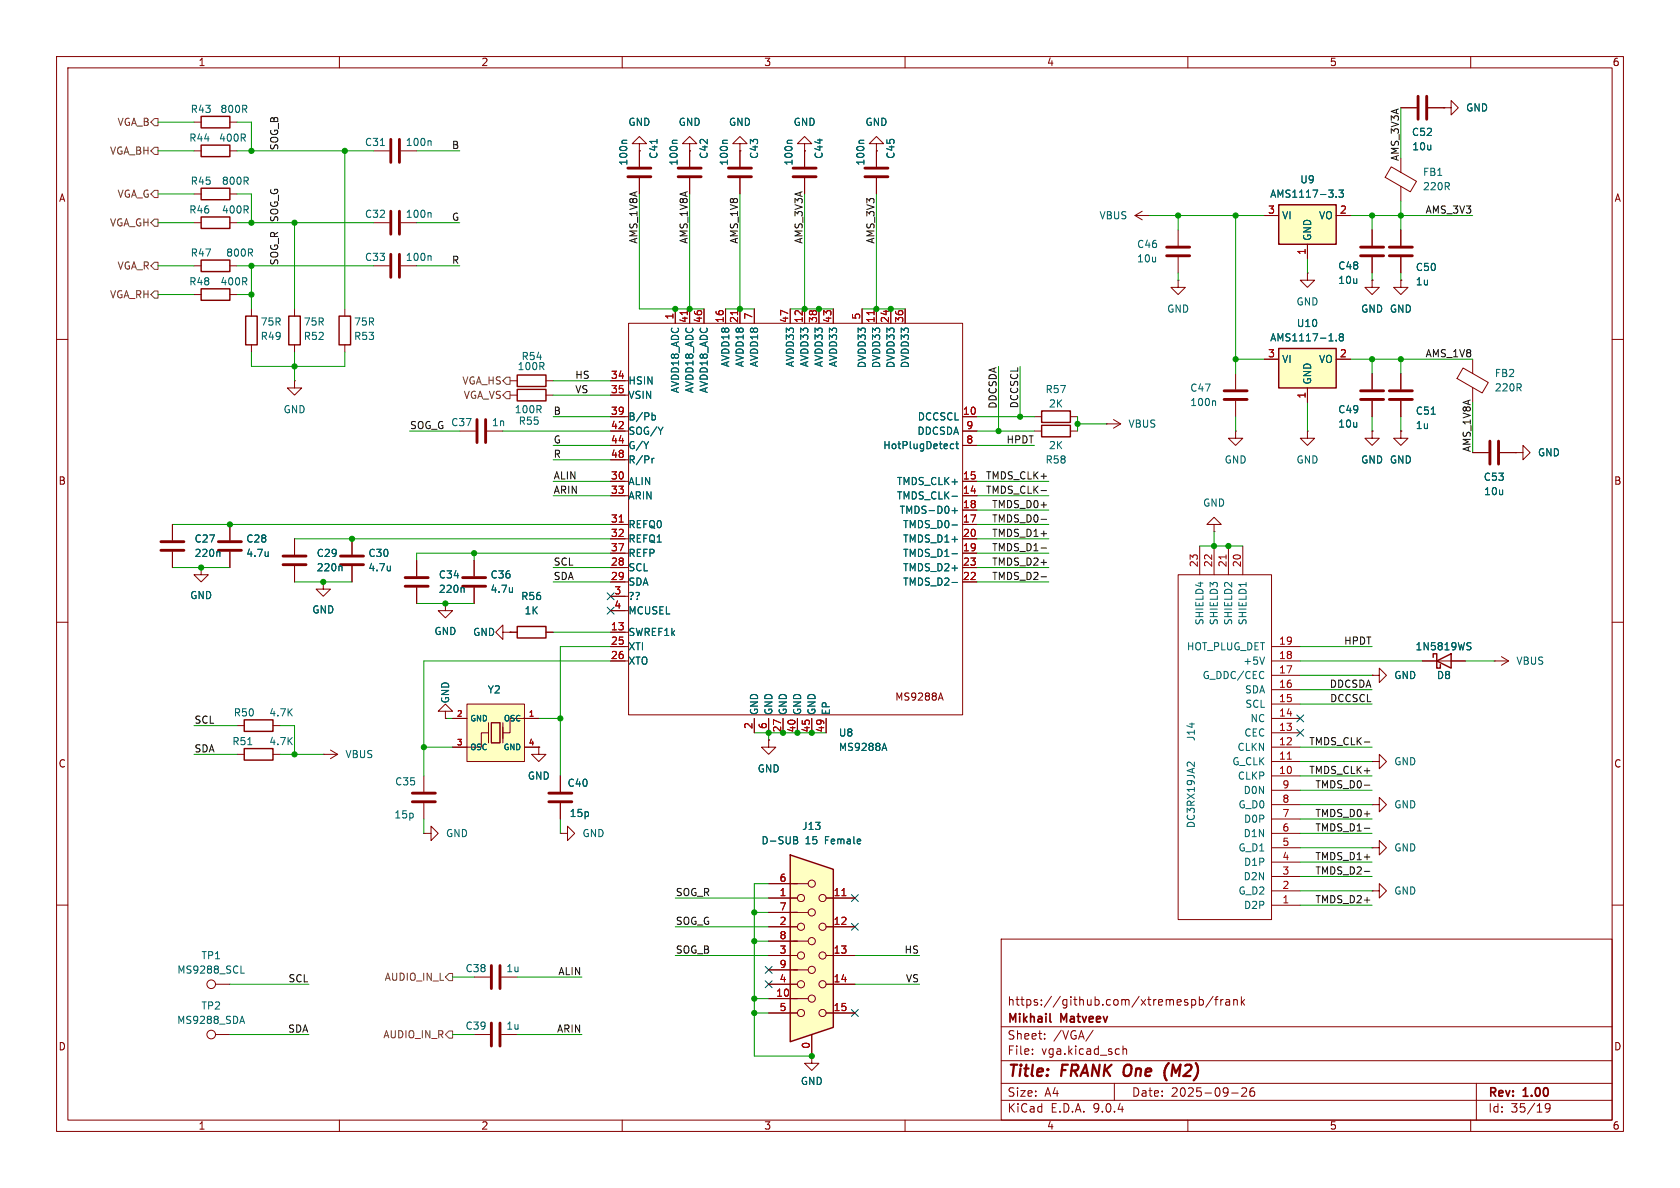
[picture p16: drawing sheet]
<svg xmlns="http://www.w3.org/2000/svg" width="297mm" height="210mm" viewBox="0 0 297 210" stroke-linecap="round" stroke-linejoin="round" font-family="sans-serif">
<defs><g id="words">
<g font-size="2.8" fill="#840000">
<text x="178" y="190.9">Title:</text>
<text x="187.7" y="190.9">FRANK One</text>
<text x="207.4" y="190.9">(M2)</text>
</g>
<g font-size="2.1" fill="#840000">
<text x="178" y="178">https://github.com/xtremespb/frank</text>
<text x="178" y="184">Sheet:</text>
<text x="178" y="181.2">Mikhail</text>
<text x="186.2" y="184">/VGA/</text>
<text x="187.6" y="181.2">Matveev</text>
<text x="178" y="186.7">File:</text>
<text x="184.1" y="186.7">vga.kicad_sch</text>
<text x="178" y="196.9">KiCad</text>
<text x="178" y="194.1">Size:</text>
<text x="184.7" y="194.1">A4</text>
<text x="185.7" y="196.9">E.D.A.</text>
<text x="193.3" y="196.9">9.0.4</text>
<text x="200" y="194.1">Date:</text>
<text x="207" y="194.1">2025-09-26</text>
<text x="263" y="194.3">Rev:</text>
<text x="263" y="196.9">Id:</text>
<text x="267.1" y="196.9">35/19</text>
<text x="269.4" y="194.3">1.00</text>
</g>
<g font-size="1.8" fill="#840000">
<text x="35" y="11.9">1</text>
<text x="85" y="11.9">2</text>
<text x="135" y="11.9">3</text>
<text x="185" y="11.9">4</text>
<text x="235" y="11.9">5</text>
<text x="285" y="11.9">6</text>
<text x="10.3" y="35.9">A</text>
<text x="285.3" y="35.9">A</text>
<text x="10.3" y="85.9">B</text>
<text x="285.3" y="85.9">B</text>
<text x="158.2" y="124.1">MS9288A</text>
<text x="10.3" y="135.9">C</text>
<text x="285.3" y="135.9">C</text>
<text x="10.3" y="185.9">D</text>
<text x="285.3" y="185.9">D</text>
<text x="35" y="199.9">1</text>
<text x="85" y="199.9">2</text>
<text x="135" y="199.9">3</text>
<text x="185" y="199.9">4</text>
<text x="235" y="199.9">5</text>
<text x="285" y="199.9">6</text>
</g>
<g font-size="1.8" fill="#725600">
<text x="20.7" y="22.5">VGA_B</text>
<text x="19.3" y="27.5">VGA_BH</text>
<text x="20.7" y="35.2">VGA_G</text>
<text x="19.3" y="40.2">VGA_GH</text>
<text x="20.7" y="47.9">VGA_R</text>
<text x="19.3" y="52.9">VGA_RH</text>
<text x="81.6" y="68.2">VGA_HS</text>
<text x="81.9" y="70.7">VGA_VS</text>
<text x="67.9" y="173.6">AUDIO_IN_L</text>
<text x="67.7" y="183.7">AUDIO_IN_R</text>
</g>
<g font-size="1.8" fill="#006464">
<text x="33.6" y="20.2">R43</text>
<text x="38.9" y="20.2">800R</text>
<text x="111" y="22.5">GND</text>
<text x="119.9" y="22.5">GND</text>
<text x="128.8" y="22.5">GND</text>
<text x="140.2" y="22.5">GND</text>
<text x="152.9" y="22.5">GND</text>
<text x="259.1" y="19.9">GND</text>
<text x="33.4" y="25.2">R44</text>
<text x="38.6" y="25.2">400R</text>
<text x="64.4" y="26">C31</text>
<text x="71.6" y="26">100n</text>
<text x="111.1" y="29.4" transform="rotate(-90 111.1 29.4)">100n</text>
<text x="116.4" y="28.2" transform="rotate(-90 116.4 28.2)">C41</text>
<text x="120" y="29.4" transform="rotate(-90 120 29.4)">100n</text>
<text x="125.3" y="28.2" transform="rotate(-90 125.3 28.2)">C42</text>
<text x="128.9" y="29.4" transform="rotate(-90 128.9 29.4)">100n</text>
<text x="134.2" y="28.2" transform="rotate(-90 134.2 28.2)">C43</text>
<text x="140.3" y="29.4" transform="rotate(-90 140.3 29.4)">100n</text>
<text x="145.6" y="28.2" transform="rotate(-90 145.6 28.2)">C44</text>
<text x="153" y="29.4" transform="rotate(-90 153 29.4)">100n</text>
<text x="158.3" y="28.2" transform="rotate(-90 158.3 28.2)">C45</text>
<text x="249.5" y="24.2">C52</text>
<text x="249.6" y="26.8">10u</text>
<text x="33.6" y="32.9">R45</text>
<text x="39.1" y="32.9">800R</text>
<text x="224.4" y="35.2">AMS1117-3.3</text>
<text x="229.8" y="32.6">U9</text>
<text x="251.5" y="31.3">FB1</text>
<text x="251.5" y="33.8">220R</text>
<text x="33.4" y="37.9">R46</text>
<text x="39.1" y="37.9">400R</text>
<text x="64.4" y="38.7">C32</text>
<text x="71.6" y="38.7">100n</text>
<text x="194.3" y="39">VBUS</text>
<text x="226.6" y="39">VI</text>
<text x="233.1" y="39">VO</text>
<text x="33.6" y="45.6">R47</text>
<text x="39.9" y="45.6">800R</text>
<text x="64.4" y="46.3">C33</text>
<text x="71.6" y="46.3">100n</text>
<text x="200.9" y="44">C46</text>
<text x="200.9" y="46.6">10u</text>
<text x="232" y="42.7" transform="rotate(-90 232 42.7)">GND</text>
<text x="236.5" y="47.9">C48</text>
<text x="33.4" y="50.6">R48</text>
<text x="38.9" y="50.6">400R</text>
<text x="236.5" y="50.4">10u</text>
<text x="250.2" y="50.6">1u</text>
<text x="250.2" y="48.1">C50</text>
<text x="46" y="57.8">75R</text>
<text x="53.6" y="57.8">75R</text>
<text x="62.5" y="57.8">75R</text>
<text x="206.2" y="55.5">GND</text>
<text x="229.1" y="54.2">GND</text>
<text x="229.2" y="58">U10</text>
<text x="240.5" y="55.5">GND GND</text>
<text x="46" y="60.3">R49</text>
<text x="53.6" y="60.3">R52</text>
<text x="62.5" y="60.3">R53</text>
<text x="91.4" y="65.6">100R</text>
<text x="92.1" y="63.9">R54</text>
<text x="129.1" y="65" transform="rotate(-90 129.1 65)">AVDD18</text>
<text x="131.7" y="65" transform="rotate(-90 131.7 65)">AVDD18</text>
<text x="134.2" y="65" transform="rotate(-90 134.2 65)">AVDD18</text>
<text x="140.6" y="65" transform="rotate(-90 140.6 65)">AVDD33</text>
<text x="143.1" y="65" transform="rotate(-90 143.1 65)">AVDD33</text>
<text x="145.6" y="65" transform="rotate(-90 145.6 65)">AVDD33</text>
<text x="148.2" y="65" transform="rotate(-90 148.2 65)">AVDD33</text>
<text x="153.3" y="65.2" transform="rotate(-90 153.3 65.2)">DVDD33</text>
<text x="155.8" y="65.2" transform="rotate(-90 155.8 65.2)">DVDD33</text>
<text x="158.3" y="65.2" transform="rotate(-90 158.3 65.2)">DVDD33</text>
<text x="160.9" y="65.2" transform="rotate(-90 160.9 65.2)">DVDD33</text>
<text x="224.4" y="60.6">AMS1117-1.8</text>
<text x="226.6" y="64.4">VI</text>
<text x="233.1" y="64.4">VO</text>
<text x="111" y="68.2">HSIN</text>
<text x="111" y="70.7">VSIN</text>
<text x="120.2" y="69.6" transform="rotate(-90 120.2 69.6)">AVDD18_ADC</text>
<text x="122.8" y="69.6" transform="rotate(-90 122.8 69.6)">AVDD18_ADC</text>
<text x="125.3" y="69.6" transform="rotate(-90 125.3 69.6)">AVDD18_ADC</text>
<text x="184.7" y="69.7">R57</text>
<text x="210.3" y="72">100n</text>
<text x="210.3" y="69.4">C47</text>
<text x="232" y="68.1" transform="rotate(-90 232 68.1)">GND</text>
<text x="264.2" y="66.9">FB2</text>
<text x="264.2" y="69.4">220R</text>
<text x="50" y="73.3">GND</text>
<text x="86.9" y="75.5">1n</text>
<text x="90.9" y="73.3">100R</text>
<text x="91.6" y="75.3">R55</text>
<text x="111" y="74.5">B/Pb</text>
<text x="111" y="77.1">SOG/Y</text>
<text x="162.1" y="77.1">DDCSDA</text>
<text x="162.2" y="74.5">DCCSCL</text>
<text x="185.3" y="72.2">2K</text>
<text x="199.4" y="75.8">VBUS</text>
<text x="236.5" y="73.3">C49</text>
<text x="236.5" y="75.8">10u</text>
<text x="250.2" y="76">1u</text>
<text x="250.2" y="73.5">C51</text>
<text x="111" y="79.6">G/Y</text>
<text x="111" y="82.1">R/Pr</text>
<text x="156" y="79.6">HotPlugDetect</text>
<text x="184.7" y="82.1">R58</text>
<text x="185.3" y="79.6">2K</text>
<text x="216.4" y="82.1">GND</text>
<text x="229.1" y="82.1">GND</text>
<text x="240.5" y="82.1">GND GND</text>
<text x="271.8" y="80.9">GND</text>
<text x="111" y="86">ALIN</text>
<text x="111" y="88.5">ARIN</text>
<text x="158.5" y="86">TMDS_CLK+</text>
<text x="158.5" y="88.5">TMDS_CLK-</text>
<text x="212.6" y="89.8">GND</text>
<text x="262.2" y="85.2">C53</text>
<text x="262.3" y="87.7">10u</text>
<text x="111" y="93.6">REFQ0</text>
<text x="158.9" y="91">TMDS-D0+</text>
<text x="159.6" y="93.6">TMDS_D0-</text>
<text x="34.3" y="98.7">220n</text>
<text x="34.3" y="96.1">C27</text>
<text x="43.4" y="96.1">C28</text>
<text x="43.4" y="98.7">4.7u</text>
<text x="55.9" y="101.2">220n</text>
<text x="55.9" y="98.7">C29</text>
<text x="65" y="98.7">C30</text>
<text x="65" y="101.2">4.7u</text>
<text x="111" y="96.1">REFQ1</text>
<text x="111" y="98.7">REFP</text>
<text x="111" y="101.2">SCL</text>
<text x="159.6" y="96.1">TMDS_D1+</text>
<text x="159.6" y="98.7">TMDS_D1-</text>
<text x="159.6" y="101.2">TMDS_D2+</text>
<text x="33.5" y="106.1">GND</text>
<text x="77.5" y="105">220n</text>
<text x="77.5" y="102.5">C34</text>
<text x="86.6" y="102.5">C36</text>
<text x="86.6" y="105">4.7u</text>
<text x="92" y="106.3">R56</text>
<text x="111" y="103.7">SDA</text>
<text x="111" y="106.3">??</text>
<text x="159.6" y="103.7">TMDS_D2-</text>
<text x="55.1" y="108.6">GND</text>
<text x="76.7" y="112.5">GND</text>
<text x="83.5" y="112.6">GND</text>
<text x="92.6" y="108.8">1K</text>
<text x="111" y="108.8">MCUSEL</text>
<text x="111" y="112.6">SWREF1k</text>
<text x="213" y="110.6" transform="rotate(-90 213 110.6)">SHIELD4</text>
<text x="215.5" y="110.6" transform="rotate(-90 215.5 110.6)">SHIELD3</text>
<text x="218" y="110.6" transform="rotate(-90 218 110.6)">SHIELD2</text>
<text x="220.6" y="110.6" transform="rotate(-90 220.6 110.6)">SHIELD1</text>
<text x="111" y="115.2">XTI</text>
<text x="111" y="117.7">XTO</text>
<text x="209.7" y="115.2">HOT_PLUG_DET</text>
<text x="219.7" y="117.7">+5V</text>
<text x="250.1" y="115.2">1N5819WS</text>
<text x="268" y="117.7">VBUS</text>
<text x="79.6" y="124.5" transform="rotate(-90 79.6 124.5)">GND</text>
<text x="86.1" y="122.8">Y2</text>
<text x="212.5" y="120.2">G_DDC/CEC</text>
<text x="220" y="122.8">SDA</text>
<text x="220.1" y="125.3">SCL</text>
<text x="246.4" y="120.2">GND</text>
<text x="253.9" y="120.2">D8</text>
<text x="41" y="131.9">R51</text>
<text x="41.2" y="126.8">R50</text>
<text x="47.5" y="126.8">4.7K</text>
<text x="47.5" y="131.9">4.7K</text>
<text x="134.2" y="126.5" transform="rotate(-90 134.2 126.5)">GND</text>
<text x="136.8" y="126.5" transform="rotate(-90 136.8 126.5)">GND</text>
<text x="139.3" y="126.5" transform="rotate(-90 139.3 126.5)">GND</text>
<text x="141.8" y="126.5" transform="rotate(-90 141.8 126.5)">GND</text>
<text x="144.4" y="126.5" transform="rotate(-90 144.4 126.5)">GND</text>
<text x="146.9" y="126.5" transform="rotate(-90 146.9 126.5)">EP</text>
<text x="148.2" y="130.4">U8</text>
<text x="211.4" y="131.1" transform="rotate(-90 211.4 131.1)">J14</text>
<text x="219.9" y="130.4">CEC</text>
<text x="221" y="127.9">NC</text>
<text x="61" y="134.2">VBUS</text>
<text x="133.9" y="136.8">GND</text>
<text x="148.2" y="132.9">MS9288A</text>
<text x="217.8" y="135.5">G_CLK</text>
<text x="218.7" y="132.9">CLKN</text>
<text x="246.4" y="135.5">GND</text>
<text x="69.8" y="139">C35</text>
<text x="93.2" y="138">GND</text>
<text x="100.2" y="139.3">C40</text>
<text x="218.7" y="138">CLKP</text>
<text x="218.9" y="143.1">G_D0</text>
<text x="219.8" y="140.6">D0N</text>
<text x="246.4" y="143.1">GND</text>
<text x="69.6" y="144.9">15p</text>
<text x="78.7" y="148.2">GND</text>
<text x="100.6" y="144.6">15p</text>
<text x="102.9" y="148.2">GND</text>
<text x="134.5" y="149.5">D-SUB</text>
<text x="141.7" y="146.9">J13</text>
<text x="142.3" y="149.5">15</text>
<text x="145.9" y="149.5">Female</text>
<text x="211.4" y="146.5" transform="rotate(-90 211.4 146.5)">DC3RX19JA2</text>
<text x="219.8" y="148.2">D1N</text>
<text x="219.8" y="145.6">D0P</text>
<text x="218.9" y="150.7">G_D1</text>
<text x="219.8" y="155.8">D2N</text>
<text x="219.8" y="153.3">D1P</text>
<text x="246.4" y="150.7">GND</text>
<text x="218.9" y="158.3">G_D2</text>
<text x="219.8" y="160.9">D2P</text>
<text x="246.4" y="158.3">GND</text>
<text x="31.2" y="172.3">MS9288_SCL</text>
<text x="35.5" y="169.8">TP1</text>
<text x="82.2" y="172.1">C38</text>
<text x="89.4" y="172.1">1u</text>
<text x="35.5" y="178.7">TP2</text>
<text x="31.2" y="181.2">MS9288_SDA</text>
<text x="82.2" y="182.2">C39</text>
<text x="89.4" y="182.2">1u</text>
<text x="141.5" y="192">GND</text>
</g>
<g font-size="1.8" fill="#0f0f0f">
<text x="49.3" y="26.7" transform="rotate(-90 49.3 26.7)">SOG_B</text>
<text x="79.8" y="26.4">B</text>
<text x="247.4" y="28.6" transform="rotate(-90 247.4 28.6)">AMS_3V3A</text>
<text x="49.3" y="39.4" transform="rotate(-90 49.3 39.4)">SOG_G</text>
<text x="79.8" y="39.1">G</text>
<text x="251.9" y="37.8">AMS_3V3</text>
<text x="49.3" y="47" transform="rotate(-90 49.3 47)">SOG_R</text>
<text x="79.8" y="46.7">R</text>
<text x="112.8" y="43.2" transform="rotate(-90 112.8 43.2)">AMS_1V8A</text>
<text x="121.7" y="43.2" transform="rotate(-90 121.7 43.2)">AMS_1V8A</text>
<text x="130.5" y="43.2" transform="rotate(-90 130.5 43.2)">AMS_1V8</text>
<text x="142" y="43.2" transform="rotate(-90 142 43.2)">AMS_3V3A</text>
<text x="154.7" y="43.2" transform="rotate(-90 154.7 43.2)">AMS_3V3</text>
<text x="251.9" y="63.2">AMS_1V8</text>
<text x="101.6" y="69.6">VS</text>
<text x="101.6" y="67">HS</text>
<text x="72.4" y="75.9">SOG_G C37</text>
<text x="97.8" y="73.4">B</text>
<text x="176.3" y="72.4" transform="rotate(-90 176.3 72.4)">DDCSDA</text>
<text x="180.1" y="72.3" transform="rotate(-90 180.1 72.3)">DCCSCL</text>
<text x="97.8" y="81">R</text>
<text x="97.8" y="78.5">G</text>
<text x="177.8" y="78.5">HPDT</text>
<text x="260.1" y="80" transform="rotate(-90 260.1 80)">AMS_1V8A</text>
<text x="97.8" y="84.8">ALIN</text>
<text x="97.8" y="87.4">ARIN</text>
<text x="174.2" y="84.8">TMDS_CLK+</text>
<text x="174.2" y="87.4">TMDS_CLK-</text>
<text x="175.3" y="89.9">TMDS_D0+</text>
<text x="175.3" y="95">TMDS_D1+</text>
<text x="175.3" y="92.4">TMDS_D0-</text>
<text x="97.8" y="100.1">SCL</text>
<text x="175.3" y="97.5">TMDS_D1-</text>
<text x="175.3" y="100.1">TMDS_D2+</text>
<text x="97.8" y="102.6">SDA</text>
<text x="175.3" y="102.6">TMDS_D2-</text>
<text x="237.5" y="114">HPDT</text>
<text x="235" y="121.7">DDCSDA</text>
<text x="235" y="124.2">DCCSCL</text>
<text x="34.3" y="128">SCL</text>
<text x="231.4" y="131.8">TMDS_CLK-</text>
<text x="34.3" y="133.1">SDA</text>
<text x="231.4" y="136.9">TMDS_CLK+</text>
<text x="232.4" y="139.4">TMDS_D0-</text>
<text x="232.4" y="147.1">TMDS_D1-</text>
<text x="232.4" y="144.5">TMDS_D0+</text>
<text x="232.4" y="154.7">TMDS_D2-</text>
<text x="232.4" y="152.1">TMDS_D1+</text>
<text x="119.4" y="158.5">SOG_R</text>
<text x="232.4" y="159.8">TMDS_D2+</text>
<text x="119.4" y="163.6">SOG_G</text>
<text x="50.9" y="173.7">SCL</text>
<text x="98.6" y="172.5">ALIN</text>
<text x="119.4" y="168.6">SOG_B</text>
<text x="159.8" y="168.6">HS</text>
<text x="160.1" y="173.7">VS</text>
<text x="50.8" y="182.6">SDA</text>
<text x="98.4" y="182.6">ARIN</text>
</g>
<g font-size="1.8" fill="#a90000">
<text x="224.1" y="37.8">3</text>
<text x="236.8" y="37.8">2</text>
<text x="230.9" y="45.2" transform="rotate(-90 230.9 45.2)">1</text>
<text x="119.1" y="56.6" transform="rotate(-90 119.1 56.6)">1</text>
<text x="121.7" y="57.2" transform="rotate(-90 121.7 57.2)">41</text>
<text x="124.2" y="57.2" transform="rotate(-90 124.2 57.2)">46</text>
<text x="128" y="57.2" transform="rotate(-90 128 57.2)">16</text>
<text x="130.6" y="57.2" transform="rotate(-90 130.6 57.2)">21</text>
<text x="133.1" y="56.6" transform="rotate(-90 133.1 56.6)">7</text>
<text x="139.4" y="57.2" transform="rotate(-90 139.4 57.2)">47</text>
<text x="142" y="57.2" transform="rotate(-90 142 57.2)">12</text>
<text x="144.5" y="57.2" transform="rotate(-90 144.5 57.2)">38</text>
<text x="147.1" y="57.2" transform="rotate(-90 147.1 57.2)">43</text>
<text x="152.1" y="56.6" transform="rotate(-90 152.1 56.6)">5</text>
<text x="154.7" y="57.2" transform="rotate(-90 154.7 57.2)">11</text>
<text x="157.2" y="57.2" transform="rotate(-90 157.2 57.2)">24</text>
<text x="159.8" y="57.2" transform="rotate(-90 159.8 57.2)">36</text>
<text x="224.1" y="63.2">3</text>
<text x="236.8" y="63.2">2</text>
<text x="107.9" y="67.1">34</text>
<text x="107.9" y="69.6">35</text>
<text x="230.9" y="70.6" transform="rotate(-90 230.9 70.6)">1</text>
<text x="107.9" y="73.4">39</text>
<text x="107.9" y="75.9">42</text>
<text x="170.1" y="73.4">10</text>
<text x="170.7" y="75.9">9</text>
<text x="107.9" y="78.5">44</text>
<text x="107.9" y="81">48</text>
<text x="170.7" y="78.5">8</text>
<text x="107.9" y="84.8">30</text>
<text x="107.9" y="87.4">33</text>
<text x="170.1" y="84.8">15</text>
<text x="170.1" y="87.4">14</text>
<text x="170.1" y="89.9">18</text>
<text x="107.9" y="92.5">31</text>
<text x="107.9" y="95">32</text>
<text x="170.1" y="92.5">17</text>
<text x="170.1" y="95">20</text>
<text x="107.9" y="97.5">37</text>
<text x="107.9" y="100.1">28</text>
<text x="170.1" y="97.5">19</text>
<text x="170.1" y="100.1">23</text>
<text x="211.8" y="100.4" transform="rotate(-90 211.8 100.4)">23</text>
<text x="214.4" y="100.4" transform="rotate(-90 214.4 100.4)">22</text>
<text x="216.9" y="100.4" transform="rotate(-90 216.9 100.4)">21</text>
<text x="219.5" y="100.4" transform="rotate(-90 219.5 100.4)">20</text>
<text x="107.9" y="102.6">29</text>
<text x="108.5" y="105.2">3</text>
<text x="108.5" y="107.7">4</text>
<text x="170.1" y="102.6">22</text>
<text x="107.9" y="111.5">13</text>
<text x="107.9" y="114">25</text>
<text x="107.9" y="116.6">26</text>
<text x="226" y="119.1">17</text>
<text x="226" y="116.6">18</text>
<text x="226" y="114">19</text>
<text x="226" y="124.2">15</text>
<text x="226" y="121.7">16</text>
<text x="133.1" y="129" transform="rotate(-90 133.1 129)">2</text>
<text x="135.6" y="129" transform="rotate(-90 135.6 129)">6</text>
<text x="138.2" y="129.6" transform="rotate(-90 138.2 129.6)">27</text>
<text x="140.7" y="129.6" transform="rotate(-90 140.7 129.6)">40</text>
<text x="143.3" y="129.6" transform="rotate(-90 143.3 129.6)">45</text>
<text x="145.8" y="129.6" transform="rotate(-90 145.8 129.6)">49</text>
<text x="226" y="131.8">12</text>
<text x="226" y="129.3">13</text>
<text x="226" y="126.7">14</text>
<text x="226" y="136.9">10</text>
<text x="226" y="134.4">11</text>
<text x="226.6" y="142">8</text>
<text x="226.6" y="139.4">9</text>
<text x="226.6" y="149.6">5</text>
<text x="226.6" y="147.1">6</text>
<text x="226.6" y="144.5">7</text>
<text x="137.7" y="156">6</text>
<text x="226.6" y="154.7">3</text>
<text x="226.6" y="152.1">4</text>
<text x="137.7" y="158.5">1</text>
<text x="137.7" y="161">7</text>
<text x="147.3" y="158.5">11</text>
<text x="226.6" y="159.8">1</text>
<text x="226.6" y="157.2">2</text>
<text x="137.7" y="163.6">2</text>
<text x="137.7" y="166.1">8</text>
<text x="147.3" y="163.6">12</text>
<text x="137.7" y="168.7">3</text>
<text x="137.7" y="171.2">9</text>
<text x="137.7" y="173.7">4</text>
<text x="147.3" y="168.7">13</text>
<text x="147.3" y="173.7">14</text>
<text x="137.1" y="176.3">10</text>
<text x="137.7" y="178.8">5</text>
<text x="147.3" y="178.8">15</text>
<text x="143.3" y="185.5" transform="rotate(-90 143.3 185.5)">0</text>
</g>
<g font-size="1.4" fill="#a90000">
<text x="80.7" y="126.7">2</text>
<text x="80.7" y="131.8">3</text>
<text x="93.4" y="131.8">4</text>
<text x="93.4" y="126.7">1</text>
</g>
<g font-size="1.4" fill="#006464">
<text x="83.1" y="127.7">GND</text>
<text x="88.9" y="127.7">OSC</text>
<text x="83.1" y="132.8">OSC</text>
<text x="88.9" y="132.8">GND</text>
</g>
</g></defs>
<g fill="none" stroke="#840000" stroke-width=".18">
<path d="M10 10h277v190h-277zM12 12h273v186h-273zM60 10v2M110 10v2M160 10v2M210 10v2M260 10v2M34.3 39.4h1.3M34.3 26.7h1.3M34.3 34.3h1.3M34.3 21.6h1.3M40.6 39.4h1.3"/>
<path d="M40.6 26.7h1.3M40.6 34.3h1.3M40.6 21.6h1.3M66 39.4h2.8M66 26.7h2.8M70.9 39.4h2.8M70.9 26.7h2.8M113 26.7v2.8M113 31.5v2.8M121.9 25.4h-1.3l1.3-1.3 1.3 1.3h-1.3v1.3M121.9 26.7h.1M154.9 25.4h-1.2l1.2-1.3 1.3 1.3h-1.3v1.3"/>
<path d="M154.9 26.7h.1M34.3 47h1.3M34.3 52.1h1.3M40.6 47h1.3M40.6 52.1h1.3M52.1 54.6v1.3M61 54.6v1.3M66 47h2.8M70.9 47h2.8M111.1 57.2h59.1v69.2h-59.1zM119.4 54.6v2.6M121.9 54.6v2.6"/>
<path d="M124.5 54.6v2.6M128.3 54.6v2.6M130.8 54.6v2.6M133.3 54.6v2.6M139.7 54.6v2.6M142.2 54.6v2.6M144.8 54.6v2.6M147.3 54.6v2.6M152.4 54.6v2.6M154.9 54.6v2.6M157.5 54.6v2.6M160 54.6v2.6"/>
<path d="M10 60h2M52.1 67.3v1.3h1.2l-1.2 1.3-1.3-1.3h1.3M52.1 67.3h.1M52.1 61v1.2M61 61v1.2M107.9 67.3h3.2M107.9 73.7h3.2M107.9 69.9h2.6M107.9 76.2h2.6M107.9 78.7h2.6M170.2 73.7h2.5M170.2 76.2h2.5"/>
<path d="M170.2 78.7h2.5M218.4 76.2v1.3h1.3l-1.3 1.2-1.2-1.2h1.2M218.4 76.2h.1M231.1 76.2v1.3h1.3l-1.3 1.2-1.2-1.2h1.2M231.1 76.2h.1M242.6 76.2v1.3h1.2l-1.2 1.2-1.3-1.2h1.3M242.6 76.2h.1M242.6 66v2.8M242.6 70.9v2.8M247.6 76.2v1.3h1.3l-1.3 1.2-1.2-1.2h1.2M247.6 76.2h.1M247.6 66v2.8"/>
<path d="M247.6 70.9v2.8M258.6 65l4.5 2.6-1.1 1.9-4.4-2.6zM260.3 63.5v2.5M260.3 68.5v2.6M285 60h2M107.9 81.3h3.2M107.9 92.7h3.2M107.9 95.3h3.2M107.9 97.8h3.2M107.9 85.1h2.6M107.9 87.6h2.6M170.2 92.7h2.5"/>
<path d="M170.2 95.3h2.5M170.2 97.8h2.5M170.2 85.1h2.5M170.2 87.6h2.5M170.2 90.2h2.5M260.3 80h2.8M265.2 80h2.8M268 80h1.2v-1.3l1.3 1.3-1.3 1.3v-1.3M268 80h.1M10 110h2M107.9 108h3.2M107.9 100.3h2.6"/>
<path d="M107.9 102.9h2.6M107.9 105.4h2.6M107.9 111.8h2.6M107.9 114.3h2.6M107.9 116.8h2.6M170.2 100.3h2.5M170.2 102.9h2.5M285 110h2M41.9 128.3h1.3M41.9 133.4h1.3M48.3 128.3h1.2M48.3 133.4h1.2"/>
<path d="M57.1 133.4h.1M57.1 133.4h2.6M58.4 132.6l1.3 .8M59.7 133.4l-1.3 .7M133.3 127v2.5M135.9 127v2.5M138.4 127v2.5M141 127v2.5M143.5 127v2.5M146 127v2.5M166 123.4h.6M166.3 122.5l.4 1.3"/>
<path d="M242.6 157.5h1.2v-1.3l1.3 1.3-1.3 1.3v-1.3M242.6 157.5h.1M10 160h2M177 166h108v32h-108zM210.7 176.8l.4-.1 .3 .3v.4l-.2 .2h-.5M212 176.8l.5-.1 .2 .3v.4l-.1 .2h-.6M212 176.2v1.5M214.5 176.1l-1.3 2M214.7 176.7h.6M215.3 176.2l-.3 .2v1.3M215.8 176.7v1M216.2 176.7l-.2 .1-.2 .2"/>
<path d="M216.7 176.8h.6l.1 .9M217.4 177.1h-.5a.29 .29 0 0 0-.2 .3 .29 .29 0 0 0 .2 .3l.5-.1M218.1 176.8l.2-.1 .4 .1v.9M218.1 176.7v1M219.5 176.2v1.5M219.6 177.1l.4 .6M220 176.7l-.5 .6M285 160h2M60 198v2M110 198v2M160 198v2M177 194.5h108"/>
<path d="M177 191.5h108M177 187.5h108M177 181.5h108M182.5 186.3v.1M182.5 185.5v.1M184.7 183.6v.1M184.7 182.8v.1M193.2 182.1l-1.2 2M197 191.5v3M198.5 184.9v1.5M198.5 185.5l.2-.1 .4 .1 .1 .9M210 198v2"/>
<path d="M217.7 193.2h1.2M219.5 192.4l.6-.1 .2 .1 .1 .3-.9 1.1h.9M221.7 192.3a.59 .59 0 0 0-.7 .6v.6l.1 .2 .4 .1 .2-.1 .1-.5-.1-.3h-.5l-.2 .3M260 198v2M261 191.5v6.5M274 195.7l-.3 .3h-.2l-.3-.3 .1-.5 .4-.1 .3 .1a.99 .99 0 0 1-.4 1.4h-.3"/>
</g>
<path d="M205.9 190.4l.4 .6M206.6 187.9l-.4 .6-.3 .8" fill="none" stroke="#840000" stroke-width=".4"/>
<path d="M185.6 180.5l.2 .2" fill="none" stroke="#840000" stroke-width=".3"/>
<path d="M35.6 38.4h5v2h-5zM35.6 33.3h5v2h-5zM35.6 20.6h5v2h-5zM35.6 25.7h5v2h-5zM35.6 46h5v2h-5zM35.6 51.1h5v2h-5zM51.1 55.9h2v5.1h-2zM59.9 55.9h2.1v5.1h-2.1zM43.2 127.3h5.1v2h-5.1zM43.2 132.3h5.1v2.1h-5.1z" fill="none" stroke="#840000" stroke-width=".25"/>
<g fill="none" stroke="#006464" stroke-width=".18">
<path d="M67.2 25.7h.8M76 24.9l.2 .2v.6M76 37.6l.2 .2v.6M110.8 24.8h-.6l-.2 .2M116.1 24.6v.8M76 45.2l.2 .2v.6M114.7 78l-.5 .7M115.3 73.5l.3-.1 .3 .2-.1 .6h-.5M117.2 75.5l-.4 .7M168 79.1l.2 .2h.4M168.6 78.5h-.4l-.2 .2M169 78.5h.5"/>
<path d="M169.1 78v1.1l.4 .2M253 73.2h.7M115.3 81v.9M115.6 81l-.3 .3M168.3 87.7h1M168.3 90.3h1M168.3 92.8h1M168.3 97.9h1M168.8 89.8v.9M168.3 103h1M43.8 131.6h.7M156 132.3h.6"/>
<path d="M156.3 131.4l.5 1.3"/>
</g>
<path d="M121.5 54.9v.7M130.4 54.9v.7M154.5 54.9v.7M109.5 92.3h.7" fill="none" stroke="#a90000" stroke-width=".18"/>
<g fill="none" stroke="#840000" stroke-width=".51">
<path d="M69.1 24.6v4.1M69.1 37.3v4.1M70.6 24.6v4.1M70.6 37.3v4.1M111 31.2h4.1M111 29.7h4.1M69.1 45v4M70.6 45v4M240.5 69.1h4.1M240.5 70.6h4.1M245.6 69.1h4.1M245.6 70.6h4.1"/>
<path d="M263.4 78v4M264.9 78v4"/>
</g>
<path d="M226.1 61.6h10.1v7h-10.1z" fill="#ffffc2"/>
<path d="M43.4 55.9h2.1v5.1h-2.1zM184.1 72.6h5.1v2.1h-5.1zM184.1 75.2h5.1v2h-5.1zM226.1 61.6h10.1v7h-10.1z" fill="none" stroke="#840000" stroke-width=".25"/>
<g fill="none" stroke="#840000" stroke-width=".18">
<path d="M44.4 54.6v1.3M44.4 61v1.2M182.9 73.7h1.2M182.9 76.2h1.2M189.2 73.7h1.3M189.2 76.2h1.3M195.6 74.9h.1M195.6 74.9h2.5M196.8 74.2l1.3 .7M198.1 74.9l-1.3 .8M218.4 66v2.8M218.4 70.9v2.8"/>
<path d="M223.5 63.5h2.6M231.1 68.6v2.5M236.2 63.5h2.6M30.5 92.7v2.8M30.5 97.5v2.8M40.6 92.7v2.8M40.6 97.5v2.8M52.1 95.3v2.7M62.2 95.3v2.7M73.7 99.1v2.8M214.6 92.7h-1.2l1.2-1.3 1.3 1.3h-1.3v1.3M214.6 94h.1"/>
<path d="M35.6 100.3v1.3h1.2l-1.2 1.3-1.3-1.3h1.3M35.6 100.3h.1M52.1 100.1v2.8M57.1 102.9v1.2h1.3l-1.3 1.3-1.2-1.3h1.2M57.1 102.9h.1M62.2 100.1v2.8M73.7 103.9v2.8M78.7 106.7v1.3h1.3l-1.3 1.2-1.2-1.2h1.2M78.7 106.7h.1M78.7 125.7h-1.2l1.2-1.2 1.3 1.2h-1.3v1.3M78.7 127h.1M242.6 149.9h1.2v-1.3l1.3 1.3-1.3 1.2v-1.2"/>
<path d="M242.6 149.9h.1"/>
</g>
<path d="M237 59.5l-.2 .3v.3l.2 .2 .4-.1 .1-.2v-.2l-.3-.3M237 59.5l-.2-.2 .2-.3h.2l.3 .2-.3 .3M237 59.5h.2M214.7 70.9l.2 .1v.7M236.2 60.1v.2M38.7 97.5l.2 .2v.7M47.4 97.5v.9M47.4 98.2v.1M60.3 100.1l.2 .1v.7M69 100.1v.8M69 100.8h-.1M81.9 103.9l.2 .2v.6" fill="none" stroke="#006464" stroke-width=".18"/>
<path d="M216.4 69.1h4.1M216.4 70.6h4.1M28.4 95.8h4.1M28.4 97.3h4.1M38.6 95.8h4.1M38.6 97.3h4.1M50 98.3h4.1M50 99.8h4.1M60.2 98.3h4.1M60.2 99.8h4.1M71.6 102.1h4.1M71.6 103.6h4.1" fill="none" stroke="#840000" stroke-width=".51"/>
<path d="M139.7 151.1l7.6 2.6v27.9l-7.6 2.6z" fill="#ffffc2"/>
<path d="M91.4 66.3h5.1v2h-5.1zM91.4 68.8h5.1v2.1h-5.1zM253.4 116.2v-.6h.6v2.5h.6v-.6M254 116.8l2.5-1.2v2.5zM139.7 151.1l7.6 2.6v27.9l-7.6 2.6z" fill="none" stroke="#840000" stroke-width=".25"/>
<g fill="none" stroke="#840000" stroke-width=".18">
<path d="M247.6 19.1h2.8M252.5 19.1h2.8M255.3 19.1h1.2v-1.3l1.3 1.3-1.3 1.2v-1.2M255.3 19.1h.1M113 25.4h-1.2l1.2-1.3 1.3 1.3h-1.3v1.3M113 26.7h.1M121.9 26.7v2.8M121.9 31.5v2.8M130.8 25.4h-1.3l1.3-1.3 1.3 1.3h-1.3v1.3M130.8 26.7h.1M130.8 26.7v2.8M130.8 31.5v2.8"/>
<path d="M154.9 26.7v2.8M154.9 31.5v2.8M200.7 38.1l1.2 .8M200.7 38.1h2.5M201.9 37.3l-1.2 .8M203.2 38.1h.1M245.9 29.5l4.5 2.6-1.1 1.8-4.4-2.6zM247.6 27.9v2.6M247.6 33v2.6M208.3 49.5v1.3h1.2l-1.2 1.3-1.3-1.3h1.3M208.3 49.5h.1M208.3 40.6v2.8"/>
<path d="M208.3 45.5v2.8M242.6 49.5v1.3h1.2l-1.2 1.3-1.3-1.3h1.3M242.6 49.5h.1M242.6 40.6v2.8M242.6 45.5v2.8M247.6 49.5v1.3h1.3l-1.3 1.3-1.2-1.3h1.2M247.6 49.5h.1M247.6 40.6v2.8M247.6 45.5v2.8M81.3 76.2h2.8M86.1 76.2h2.8M90.2 67.3h1.2"/>
<path d="M90.2 69.9h1.2M96.5 67.3h1.3M96.5 69.9h1.3M212.1 96.5v5.1M214.6 96.5v5.1M217.2 96.5v5.1M219.7 96.5v5.1M208.3 101.6h16.5v61h-16.5zM224.8 119.4h5.1M224.8 116.8h5.1M224.8 114.3h5.1M242.6 119.4h1.2v-1.3l1.3 1.3-1.3 1.3v-1.3"/>
<path d="M242.6 119.4h.1M251.5 116.8h7.6M264.2 116.8h.1M264.2 116.8h2.5M265.4 116.1l1.3 .7M266.7 116.8l-1.3 .8M99.1 137.2v2.8M135.9 130.8v1.3h-1.3l1.3 1.3 1.3-1.3h-1.3M135.9 130.8h.1M224.8 139.7h5.1M224.8 137.2h5.1M224.8 134.6h5.1"/>
<path d="M224.8 132.1h5.1M224.8 129.5h5.1M224.8 127h5.1M224.8 124.5h5.1M224.8 121.9h5.1M242.6 134.6h1.2v-1.2l1.3 1.2-1.3 1.3v-1.3M242.6 134.6h.1M99.1 147.3h1.2v1.3l1.3-1.3-1.3-1.2v1.2M99.1 147.3h.1M99.1 142v2.8M135.9 156.2h7M135.9 158.8h5.1"/>
<path d="M146 158.8h5.1M224.8 157.5h5.1M224.8 154.9h5.1M224.8 152.4h5.1M224.8 149.9h5.1M224.8 147.3h5.1M224.8 144.8h5.1M224.8 142.2h5.1M242.6 142.2h1.2v-1.2l1.3 1.2-1.3 1.3v-1.3M242.6 142.2h.1M38.1 174h2.5M83.8 172.7h2.8"/>
<path d="M88.6 172.7h2.8M135.9 161.3h7M135.9 166.4h7M135.9 171.5h7M135.9 176.5h7M135.9 163.8h5.1M135.9 168.9h5.1M135.9 174h5.1M135.9 179.1h5.1M146 163.8h5.1M146 168.9h5.1M146 174h5.1"/>
<path d="M146 179.1h5.1M224.8 160h5.1M38.1 182.9h2.5M83.8 182.9h2.8M88.6 182.9h2.8M143.5 182.9v3.8"/>
<circle cx="141.6" cy="158.7" r=".63"/>
<circle cx="143.5" cy="156.2" r=".63"/>
<circle cx="145.4" cy="158.7" r=".63"/>
<circle cx="37.3" cy="174" r=".76"/>
<circle cx="141.6" cy="179.1" r=".63"/>
<circle cx="141.6" cy="163.8" r=".63"/>
<circle cx="141.6" cy="168.9" r=".63"/>
<circle cx="141.6" cy="174" r=".63"/>
<circle cx="143.5" cy="166.4" r=".63"/>
<circle cx="143.5" cy="176.5" r=".63"/>
<circle cx="143.5" cy="161.3" r=".63"/>
<circle cx="143.5" cy="171.4" r=".63"/>
<circle cx="145.4" cy="179.1" r=".63"/>
<circle cx="145.4" cy="168.9" r=".63"/>
<circle cx="145.4" cy="163.8" r=".63"/>
<circle cx="145.4" cy="174" r=".63"/>
<circle cx="37.3" cy="182.9" r=".76"/>
</g>
<path d="M216.8 98.1v.7M227.6 134.2h.7M148.8 158.3h.8" fill="none" stroke="#a90000" stroke-width=".18"/>
<g fill="none" stroke="#006464" stroke-width=".18">
<path d="M119.7 24.8h-.7l-.1 .2M128.6 24.8h-.7l-.2 .2M152.7 24.8h-.6l-.2 .2M220.3 103v.7M223.6 116.1l-.5 1.3M259.6 114.2l.3 .1 .1 .3-.2 .3h-.3M259.6 113.6l.4 .1M211.1 134.7v.8l-.7-.7-.3-.1-.2 .3M140.3 147.9l.6 .1 .1 .3-.3 .2M140.3 148.5h.4M140.7 148.5l.3 .2v.3l-.7 .2M42.6 172h.6"/>
<path d="M42.8 179.6l.4 1.3M42.5 180.6h.6"/>
</g>
<g fill="none" stroke="#840000" stroke-width=".51">
<path d="M250.7 17v4.1M252.2 17v4.1M119.9 31.2h4.1M119.9 29.7h4.1M128.8 31.2h4M128.8 29.7h4M152.9 31.2h4.1M152.9 29.7h4.1M206.2 43.7h4.1M206.2 45.2h4.1M240.5 43.7h4.1M240.5 45.2h4.1"/>
<path d="M245.6 43.7h4.1M245.6 45.2h4.1M84.3 74.2v4M85.9 74.2v4M97 140.2h4.1M97 141.7h4.1M86.9 170.7v4.1M88.4 170.7v4.1M86.9 180.8v4.1M88.4 180.8v4.1"/>
</g>
<path d="M226.1 36.2h10.1v7h-10.1z" fill="#ffffc2"/>
<path d="M226.1 36.2h10.1v7h-10.1z" fill="none" stroke="#840000" stroke-width=".25"/>
<path d="M223.5 38.1h2.6M236.2 38.1h2.6M231.1 48.3v1.2h1.3l-1.3 1.3-1.2-1.3h1.2M231.1 48.3h.1M231.1 43.2v2.5M74.9 137.2v2.8M74.9 142v2.8M143.5 186.7v1.3h1.3l-1.3 1.2-1.3-1.2h1.3M143.5 186.7h.1" fill="none" stroke="#840000" stroke-width=".18"/>
<path d="M236.2 34.7v.2M236.7 33.6h.8l-.4 .5 .3 .1v.5l-.2 .2-.5-.2" fill="none" stroke="#006464" stroke-width=".18"/>
<path d="M72.9 140.2h4.1M72.9 141.7h4.1" fill="none" stroke="#840000" stroke-width=".51"/>
<path d="M82.5 124.5h10.2v10.1h-10.2z" fill="#ffffc2"/>
<g fill="none" stroke="#840000" stroke-width=".18">
<path d="M247.6 19.1h2.8M252.5 19.1h2.8M255.3 19.1h.1M113 26.7h.1M113 26.7v2.8M113 31.5v2.8M121.9 26.7h.1M121.9 26.7v2.8M121.9 31.5v2.8M130.8 26.7h.1M130.8 26.7v2.8M130.8 31.5v2.8"/>
<path d="M142.2 25.4h-1.2l1.2-1.3 1.3 1.3h-1.3v1.3M142.2 26.7h.1M142.2 26.7v2.8M142.2 31.5v2.8M154.9 26.7h.1M154.9 26.7v2.8M154.9 31.5v2.8M223.5 38.1h2.6M236.2 38.1h2.6M119.4 54.6v2.6M121.9 54.6v2.6M124.5 54.6v2.6"/>
<path d="M128.3 54.6v2.6M130.8 54.6v2.6M133.3 54.6v2.6M139.7 54.6v2.6M142.2 54.6v2.6M144.8 54.6v2.6M147.3 54.6v2.6M152.4 54.6v2.6M154.9 54.6v2.6M157.5 54.6v2.6M160 54.6v2.6M231.1 43.2v2.5"/>
<path d="M242.6 49.5h.1M242.6 40.6v2.8M242.6 45.5v2.8M247.6 49.5h.1M247.6 40.6v2.8M247.6 45.5v2.8M107.9 67.3h2.6M107.9 69.9h2.6M107.9 73.7h2.6M107.9 76.2h2.6M107.9 78.7h2.6M170.2 73.7h2.5"/>
<path d="M170.2 76.2h2.5M170.2 78.7h2.5M223.5 63.5h2.6M231.1 68.6v2.5M236.2 63.5h2.6M242.6 76.2h.1M242.6 66v2.8M242.6 70.9v2.8M247.6 76.2h.1M247.6 66v2.8M247.6 70.9v2.8M30.5 92.7v2.8"/>
<path d="M30.5 97.5v2.8M40.6 92.7v2.8M40.6 97.5v2.8M52.1 95.3v2.7M62.2 95.3v2.7M73.7 99.1v2.8M83.8 99.1v2.8M107.9 81.3h2.6M107.9 85.1h2.6M107.9 87.6h2.6M107.9 92.7h2.6M107.9 95.3h2.6"/>
<path d="M107.9 97.8h2.6M170.2 85.1h2.5M170.2 87.6h2.5M170.2 92.7h2.5M170.2 95.3h2.5M170.2 97.8h2.5M170.2 90.2h2.5M260.3 80h2.8M265.2 80h2.8M268 80h.1M35.6 100.3h.1M52.1 100.1v2.8"/>
<path d="M57.1 102.9h.1M62.2 100.1v2.8M73.7 103.9v2.8M78.7 106.7h.1M83.8 103.9v2.8M88.9 111.8v1.2l-1.3-1.2 1.3-1.3v1.3h1.3M90.2 111.8h.1M90.2 111.8h1.2M96.5 111.8h1.3M107.9 111.8h2.6M107.9 100.3h2.6M107.9 102.9h2.6"/>
<path d="M107.9 105.4h2.6M107.9 108h2.6M107.9 114.3h2.6M107.9 116.8h2.6M170.2 100.3h2.5M170.2 102.9h2.5M242.6 119.4h.1M251.5 116.8h2.5M256.5 116.8h2.6M78.7 127h.1M80 127h2.5M82.5 124.5h10.2v10.1h-10.2z"/>
<path d="M86.4 129.5h-1.3v2.6h-5.1M86.4 127.8v3.5M86.9 127.8h1.5v3.5h-1.5zM88.9 127.8v3.5M92.7 132.1h2.5M95.2 127h-5v2.5h-1.3M95.2 132.1v1.3h-1.2l1.2 1.2 1.3-1.2h-1.3M95.2 132.1h.1M99.1 137.2v2.8M133.3 127v2.5M135.9 130.8h.1M135.9 127v2.5"/>
<path d="M138.4 127v2.5M141 127v2.5M143.5 127v2.5M146 127v2.5M74.9 147.3h1.3v1.3l1.3-1.3-1.3-1.2v1.2M74.9 147.3h.1M99.1 142v2.8M135.9 156.2h5.1M135.9 158.8h5.1M146 158.8h5.1M135.9 161.3h5.1M135.9 163.8h5.1"/>
<path d="M135.9 166.4h5.1M135.9 168.9h5.1M135.9 171.5h5.1M135.9 174h5.1M135.9 176.5h5.1M135.9 179.1h5.1M146 163.8h5.1M146 168.9h5.1M146 174h5.1M146 179.1h5.1M143.5 186.7h.1M143.5 182.9v3.8"/>
</g>
<path d="M140.2 31.2h4.1M140.2 29.7h4.1M81.8 102.1h4.1M81.8 103.6h4.1" fill="none" stroke="#840000" stroke-width=".51"/>
<g fill="none" stroke="#006464" stroke-width=".18">
<path d="M110.8 24.8h-.6l-.2 .2M116.1 24.6v.8M119.7 24.8h-.7l-.1 .2M128.6 24.8h-.7l-.2 .2M140 24.8h-.6l-.2 .2M152.7 24.8h-.6l-.2 .2M236.2 34.7v.2M236.7 33.6h.8l-.4 .5 .3 .1v.5l-.2 .2-.5-.2M237 59.5l-.2 .3v.3l.2 .2 .4-.1 .1-.2v-.2l-.3-.3M237 59.5l-.2-.2 .2-.3h.2l.3 .2-.3 .3M237 59.5h.2M114.7 78l-.5 .7"/>
<path d="M115.3 73.5l.3-.1 .3 .2-.1 .6h-.5M117.2 75.5l-.4 .7M168 79.1l.2 .2h.4M168.6 78.5h-.4l-.2 .2M169 78.5h.5M169.1 78v1.1l.4 .2M236.2 60.1v.2M253 73.2h.7M38.7 97.5l.2 .2v.7M47.4 97.5v.9M47.4 98.2v.1M115.3 81v.9"/>
<path d="M115.6 81l-.3 .3M168.3 87.7h1M168.3 90.3h1M168.3 92.8h1M168.3 97.9h1M168.8 89.8v.9M60.3 100.1l.2 .1v.7M69 100.1v.8M69 100.8h-.1M81.9 103.9l.2 .2v.6M90.6 103.9v.8M90.6 104.6l-.1 .1"/>
<path d="M168.3 103h1M259.6 114.2l.3 .1 .1 .3-.2 .3h-.3M259.6 113.6l.4 .1M156 132.3h.6M156.3 131.4l.5 1.3M140.3 147.9l.6 .1 .1 .3-.3 .2M140.3 148.5h.4M140.7 148.5l.3 .2v.3l-.7 .2"/>
</g>
<path d="M91.4 110.7h5.1v2.1h-5.1z" fill="none" stroke="#840000" stroke-width=".25"/>
<path d="M26.7 21.6l.6-.6h.6v1.2h-.6zM26.7 39.4l.6-.7h.6v1.3h-.6zM26.7 26.7l.6-.7h.6v1.3h-.6zM27.3 33.7h.6v1.2h-.6l-.6-.6zM26.7 47l.6-.6h.6v1.2h-.6zM27.3 51.4h.6v1.3h-.6l-.6-.6zM88.9 69.9l.6-.7h.7v1.3h-.7zM89.5 66.7h.7v1.2h-.7l-.6-.6zM79.4 172.1h.6v1.3h-.6l-.7-.7zM79.4 182.2h.6v1.3h-.6l-.7-.6z" fill="none" stroke="#725600" stroke-width=".18"/>
<path d="M184 96.9h1M184 91.8h1M184 86.7h1M184 102h1M241.2 131.2h1M241.2 138.8h1M241.2 146.4h1M241.2 154h1" fill="none" stroke="#0f0f0f" stroke-width=".18"/>
<g fill="none" stroke="#009600" stroke-width=".18">
<path d="M247.6 19.1v8.8M27.9 39.4h6.4M27.9 26.7h6.4M27.9 21.6h6.4M27.9 34.3h6.4M41.9 39.4h24.1M41.9 21.6h2.5v5.1M41.9 34.3h2.5v5.1M41.9 26.7h24.1M52.1 39.4v15.2M61 26.7v27.9M73.7 39.4h7.6"/>
<path d="M73.7 26.7h7.6M113 34.3v20.3h11.5M121.9 34.3v20.3M130.8 34.3v20.3M142.2 34.3v20.3M154.9 34.3v20.3M203.2 38.1h20.3M208.3 38.1v2.5M218.4 38.1v27.9M238.8 38.1h21.5M242.6 38.1v2.5M247.6 35.6v5"/>
<path d="M27.9 47h6.4M27.9 52.1h6.4M41.9 47h24.1M41.9 52.1h2.5M44.4 47v7.6M73.7 47h7.6M128.3 54.6h5M139.7 54.6h7.6M152.4 54.6h7.6M208.3 48.3v1.2M231.1 45.7v2.6M242.6 48.3v1.2"/>
<path d="M247.6 48.3v1.2M44.4 62.2v2.6h16.6v-2.6M52.1 62.2v5.1M72.4 76.2h8.9M88.9 76.2h19M97.8 78.7h10.1M97.8 73.7h10.1M97.8 67.3h10.1M97.8 69.9h10.1M172.7 78.7h10.2M172.7 76.2h10.2M172.7 73.7h10.2"/>
<path d="M176.5 64.8v11.4M180.3 64.8v8.9M190.5 74.9h5.1M190.5 73.7v2.5M218.4 73.7v2.5M218.4 63.5h5.1M231.1 71.1v5.1M238.8 63.5h21.5M242.6 63.5v2.5M242.6 73.7v2.5M247.6 63.5v2.5M247.6 73.7v2.5"/>
<path d="M260.3 71.1v8.9M30.5 92.7h77.4M52.1 95.3h55.8M83.8 97.8v1.3M97.8 85.1h10.1M97.8 81.3h10.1M97.8 87.6h10.1M107.9 97.8h-34.2v1.3M172.7 85.1h12.7M172.7 87.6h12.7M172.7 97.8h12.7M172.7 95.3h12.7"/>
<path d="M172.7 92.7h12.7M172.7 90.2h12.7M212.1 96.5h7.6M214.6 94v2.5M30.5 100.3h10.1M52.1 102.9h10.1M73.7 106.7h10.1M97.8 100.3h10.1M97.8 102.9h10.1M97.8 111.8h10.1M107.9 116.8h-33v20.4M107.9 114.3h-8.8v22.9"/>
<path d="M172.7 100.3h12.7M172.7 102.9h12.7M229.9 116.8h21.6M229.9 114.3h12.7M229.9 119.4h12.7M259.1 116.8h5.1M34.3 133.4h7.6M34.3 128.3h7.6M49.5 133.4h7.6M49.5 128.3h2.6v5.1M74.9 132.1h5.1M78.7 127h1.3"/>
<path d="M95.2 127h3.9M133.3 129.5h12.7M135.9 129.5v1.3M229.9 134.6h12.7M229.9 139.7h12.7M229.9 137.2h12.7M229.9 132.1h12.7M229.9 124.5h12.7M229.9 121.9h12.7M74.9 144.8v2.5M99.1 144.8v2.5M119.4 158.8h16.5"/>
<path d="M135.9 156.2h-2.6v30.5h10.2M229.9 149.9h12.7M229.9 152.4h12.7M229.9 157.5h12.7M229.9 154.9h12.7M229.9 142.2h12.7M229.9 144.8h12.7M229.9 147.3h12.7M40.6 174h14M80 172.7h3.8M91.4 172.7h11.5M119.4 168.9h16.5"/>
<path d="M119.4 163.8h16.5M133.3 176.5h2.6M133.3 166.4h2.6M133.3 161.3h2.6M133.3 179.1h2.6M151.1 174h11.5M151.1 168.9h11.5M229.9 160h12.7M40.6 182.9h14M80 182.9h3.8M91.4 182.9h11.5"/>
</g>
<g fill="none" stroke="#000084" stroke-width=".18">
<path d="M107.3 104.8l1.3 1.2M107.3 107.3l1.3 1.3M108.6 104.8l-1.3 1.2M108.6 107.3l-1.3 1.3M229.3 126.4l1.2 1.2M229.3 128.9l1.2 1.2M230.5 126.4l-1.2 1.2M230.5 128.9l-1.2 1.2M150.5 158.1l1.2 1.3M151.7 158.1l-1.2 1.3M135.3 170.8l1.2 1.3M135.3 173.4l1.2 1.2"/>
<path d="M136.5 173.4l-1.2 1.2M136.5 170.8l-1.2 1.3M150.5 163.2l1.2 1.2M150.5 178.5l1.2 1.2M151.7 163.2l-1.2 1.2M151.7 178.5l-1.2 1.2"/>
</g>
<path d="M121.5 54.9v.7M130.4 54.9v.7M154.5 54.9v.7M109.5 92.3h.7M148.8 158.3h.8" fill="none" stroke="#a90000" stroke-width=".18"/>
<g fill="#009600" stroke="#009600" stroke-width=".18">
<circle cx="143.5" cy="129.5" r=".46"/>
<circle cx="141" cy="129.5" r=".46"/>
<circle cx="138.4" cy="129.5" r=".46"/>
<circle cx="135.9" cy="129.5" r=".46"/>
<circle cx="176.5" cy="76.2" r=".46"/>
<circle cx="242.6" cy="63.5" r=".46"/>
<circle cx="214.6" cy="96.5" r=".46"/>
<circle cx="217.2" cy="96.5" r=".46"/>
<circle cx="247.6" cy="63.5" r=".46"/>
<circle cx="218.4" cy="63.5" r=".46"/>
<circle cx="190.5" cy="74.9" r=".46"/>
<circle cx="180.3" cy="73.7" r=".46"/>
<circle cx="143.5" cy="186.7" r=".46"/>
<circle cx="133.3" cy="179.1" r=".46"/>
<circle cx="130.8" cy="54.6" r=".46"/>
<circle cx="142.2" cy="54.6" r=".46"/>
<circle cx="144.8" cy="54.6" r=".46"/>
<circle cx="154.9" cy="54.6" r=".46"/>
<circle cx="157.5" cy="54.6" r=".46"/>
<circle cx="208.3" cy="38.1" r=".46"/>
<circle cx="218.4" cy="38.1" r=".46"/>
<circle cx="247.6" cy="38.1" r=".46"/>
<circle cx="242.6" cy="38.1" r=".46"/>
<circle cx="133.3" cy="166.4" r=".46"/>
<circle cx="133.3" cy="176.5" r=".46"/>
<circle cx="133.3" cy="161.3" r=".46"/>
<circle cx="99.1" cy="127" r=".46"/>
<circle cx="78.7" cy="106.7" r=".46"/>
<circle cx="83.8" cy="97.8" r=".46"/>
<circle cx="52.1" cy="133.4" r=".46"/>
<circle cx="40.6" cy="92.7" r=".46"/>
<circle cx="35.6" cy="100.3" r=".46"/>
<circle cx="62.2" cy="95.3" r=".46"/>
<circle cx="57.1" cy="102.9" r=".46"/>
<circle cx="74.9" cy="132.1" r=".46"/>
<circle cx="52.1" cy="39.4" r=".46"/>
<circle cx="44.4" cy="47" r=".46"/>
<circle cx="52.1" cy="64.8" r=".46"/>
<circle cx="44.4" cy="52.1" r=".46"/>
<circle cx="44.4" cy="26.7" r=".46"/>
<circle cx="44.4" cy="39.4" r=".46"/>
<circle cx="61" cy="26.7" r=".46"/>
<circle cx="119.4" cy="54.6" r=".46"/>
<circle cx="121.9" cy="54.6" r=".46"/>
</g>
<use href="#words"/>
</svg>
